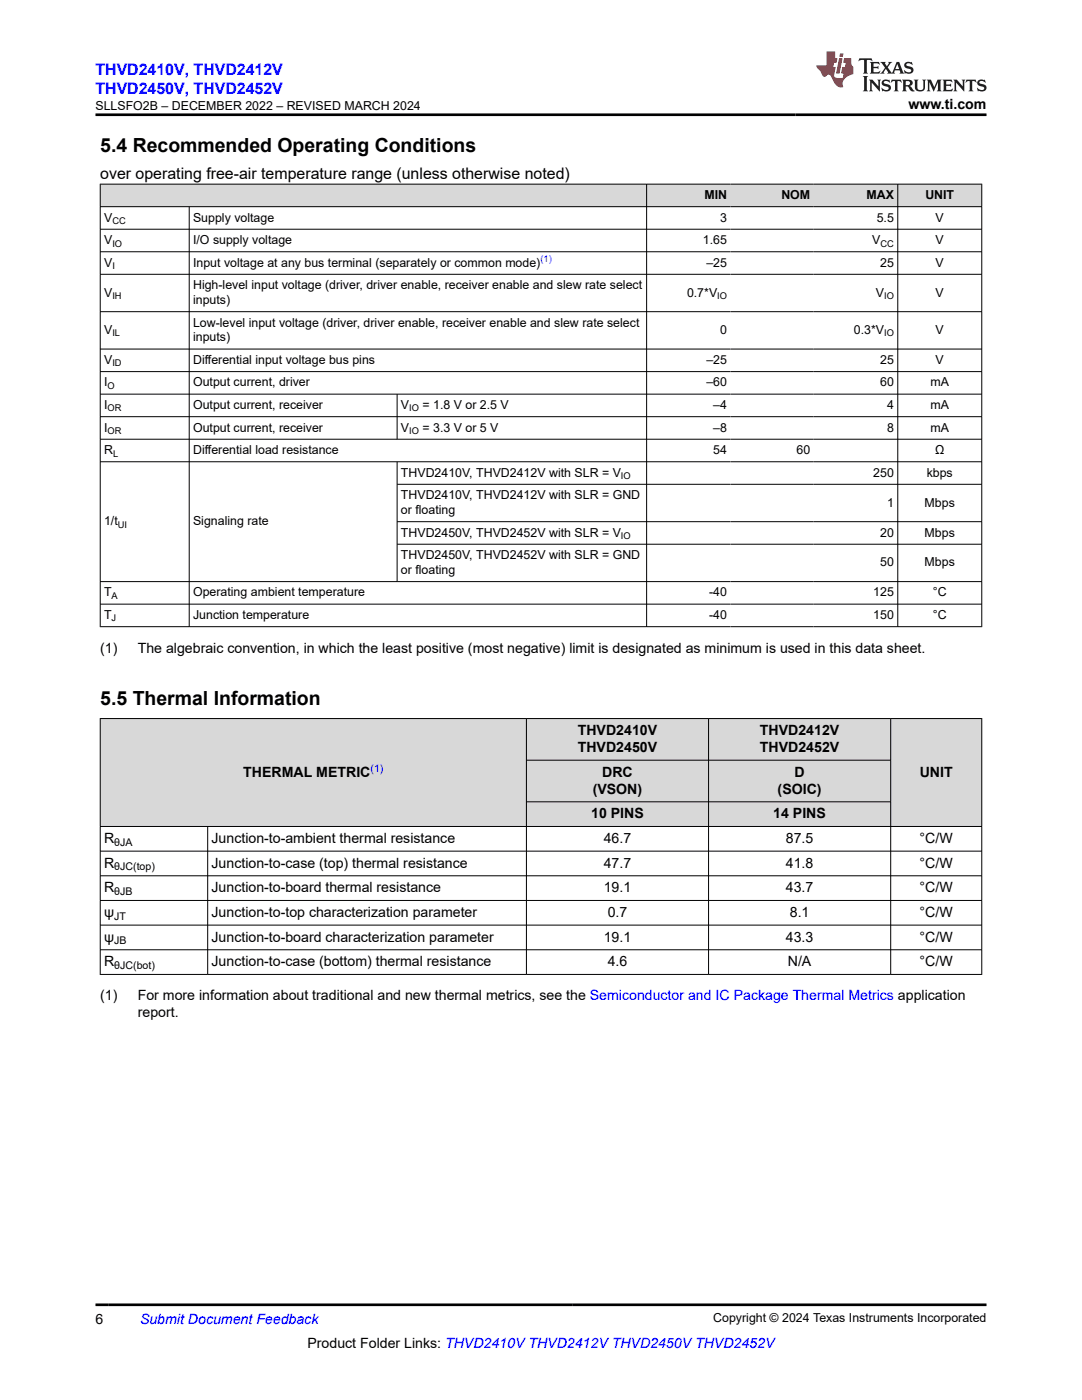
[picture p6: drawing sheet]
<svg xmlns="http://www.w3.org/2000/svg" width="216mm" height="279mm" viewBox="0 0 216 279" stroke-linecap="round" stroke-linejoin="round" font-family="sans-serif">
<defs><g id="words">
<g font-size="3.9">
<text x="20" y="30.3">5.4 Recommended Operating Conditions</text>
<text x="20" y="140.7">5.5 Thermal Information</text>
</g>
<g font-size="3.2" fill="#00f">
<text x="19" y="14.9">THVD2410V, THVD2412V</text>
<text x="19" y="18.7">THVD2450V, THVD2452V</text>
</g>
<text font-size="3.2" x="20" y="35.7">over operating free-air temperature range (unless otherwise noted)</text>
<g font-size="2.8">
<text x="181.3" y="21.8">www.ti.com</text>
<text x="20" y="130.2">(1)</text>
<text x="27.5" y="130.2">The algebraic convention, in which the least positive (most negative) limit is designated as minimum is used in this data sheet.</text>
<text x="115.3" y="146.7">THVD2410V</text>
<text x="151.6" y="146.7">THVD2412V</text>
<text x="48.5" y="155">THERMAL METRIC</text>
<text x="115.3" y="150.1">THVD2450V</text>
<text x="120.2" y="155">DRC</text>
<text x="151.6" y="150.1">THVD2452V</text>
<text x="158.5" y="155">D</text>
<text x="183.5" y="155">UNIT</text>
<text x="118.3" y="158.4">(VSON)</text>
<text x="155.2" y="158.4">(SOIC)</text>
<text x="118" y="163.3">10 PINS</text>
<text x="154.3" y="163.3">14 PINS</text>
<text x="20.8" y="168.2">R</text>
<text x="20.8" y="173.1">R</text>
<text x="42.2" y="168.2">Junction-to-ambient thermal resistance</text>
<text x="42.2" y="173.1">Junction-to-case (top) thermal resistance</text>
<text x="120.5" y="168.2">46.7</text>
<text x="120.5" y="173.1">47.7</text>
<text x="156.8" y="168.2">87.5</text>
<text x="156.8" y="173.1">41.8</text>
<text x="183.5" y="168.2">°C/W</text>
<text x="183.5" y="173.1">°C/W</text>
<text x="20.8" y="178.1">R</text>
<text x="42.2" y="178.1">Junction-to-board thermal resistance</text>
<text x="120.5" y="178.1">19.1</text>
<text x="156.8" y="178.1">43.7</text>
<text x="183.5" y="178.1">°C/W</text>
<text x="20.8" y="183">ψ</text>
<text x="42.2" y="183">Junction-to-top characterization parameter</text>
<text x="121.3" y="183">0.7</text>
<text x="157.6" y="183">8.1</text>
<text x="183.5" y="183">°C/W</text>
<text x="20.8" y="187.9">ψ</text>
<text x="42.2" y="187.9">Junction-to-board characterization parameter</text>
<text x="120.5" y="187.9">19.1</text>
<text x="156.8" y="187.9">43.3</text>
<text x="183.5" y="187.9">°C/W</text>
<text x="20.8" y="192.8">R</text>
<text x="42.2" y="192.8">Junction-to-case (bottom) thermal resistance</text>
<text x="121.3" y="192.8">4.6</text>
<text x="157.2" y="192.8">N/A</text>
<text x="183.5" y="192.8">°C/W</text>
<text x="20" y="199.6">(1)</text>
<text x="27.5" y="203">report.</text>
<text x="27.5" y="199.6">For more information about traditional and new thermal metrics, see the Semiconductor and IC Package Thermal Metrics application</text>
<text x="19" y="264.2">6</text>
<text x="61.4" y="269">Product Folder Links: THVD2410V THVD2412V THVD2450V THVD2452V</text>
</g>
<text font-size="2.8" fill="#00f" x="27.9" y="264.2">Submit Document Feedback</text>
<g font-size="2.5">
<text x="19.1" y="21.9">SLLSFO2B – DECEMBER 2022 – REVISED MARCH 2024</text>
<text x="140.6" y="39.7">MIN</text>
<text x="155.9" y="39.7">NOM</text>
<text x="172.9" y="39.7">MAX</text>
<text x="184.6" y="39.7">UNIT</text>
<text x="20.8" y="44.2">V</text>
<text x="38.5" y="44.2">Supply voltage</text>
<text x="143.7" y="44.2">3</text>
<text x="174.9" y="44.2">5.5</text>
<text x="186.7" y="44.2">V</text>
<text x="20.8" y="48.7">V</text>
<text x="20.8" y="53.2">V</text>
<text x="38.5" y="48.7">I/O supply voltage</text>
<text x="38.5" y="53.2">Input voltage at any bus terminal (separately or common mode)</text>
<text x="140.3" y="48.7">1.65</text>
<text x="141" y="53.2">–25</text>
<text x="174" y="48.7">V</text>
<text x="175.6" y="53.2">25</text>
<text x="186.7" y="48.7">V</text>
<text x="186.7" y="53.2">V</text>
<text x="20.8" y="59.2">V</text>
<text x="38.5" y="57.7">High-level input voltage (driver, driver enable, receiver enable and slew rate select</text>
<text x="137.1" y="59.2">0.7*V</text>
<text x="174.8" y="59.2">V</text>
<text x="186.7" y="59.2">V</text>
<text x="38.5" y="60.7">inputs)</text>
<text x="38.5" y="65.2">Low-level input voltage (driver, driver enable, receiver enable and slew rate select</text>
<text x="20.8" y="66.6">V</text>
<text x="38.5" y="68.1">inputs)</text>
<text x="143.7" y="66.6">0</text>
<text x="170.4" y="66.6">0.3*V</text>
<text x="186.7" y="66.6">V</text>
<text x="20.8" y="72.6">V</text>
<text x="20.8" y="77.1">I</text>
<text x="38.5" y="72.6">Differential input voltage bus pins</text>
<text x="38.5" y="77.1">Output current, driver</text>
<text x="141" y="72.6">–25</text>
<text x="141" y="77.1">–60</text>
<text x="175.6" y="72.6">25</text>
<text x="175.6" y="77.1">60</text>
<text x="185.7" y="77.1">mA</text>
<text x="186.7" y="72.6">V</text>
<text x="20.8" y="81.6">I</text>
<text x="38.5" y="81.6">Output current, receiver</text>
<text x="80" y="81.6">V</text>
<text x="84.3" y="81.6">= 1.8 V or 2.5 V</text>
<text x="142.3" y="81.6">–4</text>
<text x="177" y="81.6">4</text>
<text x="185.7" y="81.6">mA</text>
<text x="20.8" y="86.1">I</text>
<text x="38.5" y="86.1">Output current, receiver</text>
<text x="80" y="86.1">V</text>
<text x="84.3" y="86.1">= 3.3 V or 5 V</text>
<text x="142.3" y="86.1">–8</text>
<text x="177" y="86.1">8</text>
<text x="185.7" y="86.1">mA</text>
<text x="20.8" y="90.6">R</text>
<text x="38.5" y="90.6">Differential load resistance</text>
<text x="80" y="95.1">THVD2410V, THVD2412V with SLR = V</text>
<text x="142.3" y="90.6">54</text>
<text x="158.9" y="90.6">60</text>
<text x="174.3" y="95.1">250</text>
<text x="184.9" y="95.1">kbps</text>
<text x="186.6" y="90.6">Ω</text>
<text x="80" y="99.6">THVD2410V, THVD2412V with SLR = GND</text>
<text x="177" y="101.1">1</text>
<text x="184.5" y="101.1">Mbps</text>
<text x="20.8" y="104.8">1/t</text>
<text x="38.5" y="104.8">Signaling rate</text>
<text x="80" y="102.6">or floating</text>
<text x="80" y="107.1">THVD2450V, THVD2452V with SLR = V</text>
<text x="175.6" y="107.1">20</text>
<text x="184.5" y="107.1">Mbps</text>
<text x="80" y="111.6">THVD2450V, THVD2452V with SLR = GND</text>
<text x="175.6" y="113.1">50</text>
<text x="184.5" y="113.1">Mbps</text>
<text x="20.8" y="119">T</text>
<text x="38.5" y="119">Operating ambient temperature</text>
<text x="80" y="114.5">or floating</text>
<text x="141.5" y="119">-40</text>
<text x="174.3" y="119">125</text>
<text x="186.1" y="119">°C</text>
<text x="20.8" y="123.5">T</text>
<text x="38.5" y="123.5">Junction temperature</text>
<text x="141.5" y="123.5">-40</text>
<text x="174.3" y="123.5">150</text>
<text x="186.1" y="123.5">°C</text>
<text x="142.3" y="263.9">Copyright © 2024 Texas Instruments Incorporated</text>
</g>
<text font-size="2.1" fill="#00f" x="73.9" y="154">(1)</text>
<g font-size="2.1">
<text x="22.8" y="168.8">θJA</text>
<text x="22.8" y="173.7">θJC(top)</text>
<text x="22.8" y="178.6">θJB</text>
<text x="22.8" y="183.5">JT</text>
<text x="22.8" y="188.5">JB</text>
<text x="22.8" y="193.4">θJC(bot)</text>
</g>
<g font-size="1.9">
<text x="22.4" y="44.7">CC</text>
<text x="22.4" y="49.2">IO</text>
<text x="22.4" y="53.7">I</text>
<text x="175.7" y="49.2">CC</text>
<text x="22.4" y="59.7">IH</text>
<text x="143.1" y="59.7">IO</text>
<text x="176.4" y="59.7">IO</text>
<text x="22.4" y="67.1">IL</text>
<text x="176.4" y="67.1">IO</text>
<text x="21.5" y="77.6">O</text>
<text x="22.4" y="73.1">ID</text>
<text x="21.5" y="82.1">OR</text>
<text x="81.7" y="82.1">IO</text>
<text x="21.5" y="86.6">OR</text>
<text x="81.7" y="86.6">IO</text>
<text x="22.6" y="91.1">L</text>
<text x="123.9" y="95.6">IO</text>
<text x="23.5" y="105.3">UI</text>
<text x="123.9" y="107.6">IO</text>
<text x="22.3" y="119.5">A</text>
<text x="22.3" y="124">J</text>
</g>
<text font-size="1.9" fill="#00f" x="107.8" y="52.4">(1)</text>
</g></defs>
<g fill="#d8d8d8">
<path d="M20 36.8h175.9v4.4h-175.9z" fill-rule="evenodd"/>
<path d="M20.1 36.8h108.9v4.4h-108.9z" fill-rule="evenodd"/>
<path d="M129.1 36.8h16.7v4.4h-16.7z" fill-rule="evenodd"/>
<path d="M145.8 36.8h16.6v4.4h-16.6z" fill-rule="evenodd"/>
<path d="M162.4 36.8h16.7v4.4h-16.7z" fill-rule="evenodd"/>
<path d="M179.2 36.8h16.6v4.4h-16.6z" fill-rule="evenodd"/>
</g>
<g fill="none" stroke="#000" stroke-width=".2">
<path d="M19.9 36.8h176.1M20 36.7v88.4M129 36.7v88.4M179.1 36.7v88.4M195.9 36.7v88.4M19.9 41.2h176.1M19.9 45.7h176.1M19.9 50.2h176.1M19.9 54.7h176.1M37.8 41.2v83.9M19.9 62.2h176.1M19.9 69.7h176.1"/>
<path d="M19.9 74.2h176.1M19.9 78.7h176.1M79.2 78.7v9M19.9 83.2h176.1M19.9 87.7h176.1M19.9 92.2h176.1M79.2 92.2v23.9M79.2 96.7h116.8M19.9 116.1h176.1M79.2 104.1h116.8M79.2 108.6h116.8M19.9 120.6h176.1"/>
<path d="M19.9 125.1h176.1"/>
</g>
<g fill="#d8d8d8">
<path d="M20 143.4h175.9v8.3h-175.9z" fill-rule="evenodd"/>
<path d="M20.1 143.5h84.9v21.4h-84.9z" fill-rule="evenodd"/>
<path d="M105.1 143.5h36.2v8.2h-36.2z" fill-rule="evenodd"/>
<path d="M141.4 143.5h36.3v8.2h-36.3z" fill-rule="evenodd"/>
<path d="M177.8 143.5h18v21.4h-18z" fill-rule="evenodd"/>
<path d="M105.1 151.8h36.2v8.2h-36.2z" fill-rule="evenodd"/>
<path d="M141.4 151.8h36.3v8.2h-36.3z" fill-rule="evenodd"/>
<path d="M105.1 160.1h36.2v4.8h-36.2z" fill-rule="evenodd"/>
<path d="M141.4 160.1h36.3v4.8h-36.3z" fill-rule="evenodd"/>
</g>
<g fill="none" stroke="#000" stroke-width=".2">
<path d="M19.9 143.4h176.1M20 143.3v51.2M105 143.3v51.2M105 151.7h72.8M141.4 143.3v51.2M177.7 143.3v51.2M195.9 143.3v51.2M19.9 164.9h176.1M19.9 169.9h176.1M19.9 174.8h176.1M19.9 179.7h176.1M41.4 164.9v29.6"/>
<path d="M105 160h72.8M19.9 184.6h176.1M19.9 189.5h176.1M19.9 194.5h176.1"/>
</g>
<path d="M171.5 11.6l-.2 .6 .5-.2h.6v.1v2.2l-.2 .4h1l-.2-.4v-2.2v-.1h.5l.5 .2-.1-.6zM173.6 12.4l.2 .3v1.6l-.2 .4h1.9l.1-.6a1.08 1.08 0 0 1-1.3 .2v-.7h.6l.4 .2v-.7l-.4 .2h-.6v-.5l.2-.2a1 1 0 0 1 1 .3l-.1-.5zM175.7 12.4l.9 1.1-1 1.2h.9l-.2-.2 .5-.8 .4 .8-.2 .2h1.6l-.2-.2 .2-.5h.9l.1 .5-.1 .2h.9l-.2-.4-.8-1.9h-.5l-.9 2.1-.9-1.1 .9-1h-.8l.2 .2-.4 .6-.4-.6 .2-.2zM179 12.8l.4 1h-.7zM180.7 12.5a.65 .65 0 0 0-.2 .7 .65 .65 0 0 0 .6 .5l.6 .1 .1 .3a.79 .79 0 0 1-.7 .4 .79 .79 0 0 1-.7-.5l.1 .7 .2-.1a.93 .93 0 0 0 1.1 0 .93 .93 0 0 0 .4-.9 1.46 1.46 0 0 0-1.2-.6l-.1-.3a1.09 1.09 0 0 1 1.2 .2l-.2-.6-.1 .1-.5-.2zM172.2 15.2l.2 .4v2.2l-.2 .4h1l-.2-.4v-2.2l.2-.4zM173.4 15.9l.2 .4v1.5l-.2 .4h.8l-.3-.4 .1-1.3 1.6 1.8v-2l.2-.4h-.7l.1 .2 .1 1.1-1.2-1.3zM176.2 16a.65 .65 0 0 0-.2 .8 .65 .65 0 0 0 .6 .4l.6 .2 .1 .2a.79 .79 0 0 1-.7 .4 .79 .79 0 0 1-.7-.5l.1 .7 .2-.1a.93 .93 0 0 0 1.1 .1 .93 .93 0 0 0 .4-1 1.46 1.46 0 0 0-1.2-.5l-.1-.4a1.09 1.09 0 0 1 1.2 .2l-.1-.6-.2 .1-.5-.1zM177.9 15.9l-.1 .6a.63 .63 0 0 1 .8-.3v1.6l-.3 .4h1l-.2-.4v-1.6a.66 .66 0 0 1 .8 .3l-.1-.6zM180 15.9l.2 .4v1.5l-.2 .4h1l-.2-.2-.1-.7h.5l.1 .2a.79 .79 0 0 0 1.2 .6l-1-.9a.61 .61 0 0 0 .6-.6 .61 .61 0 0 0-.5-.7zM180.8 16.2h.1a.47 .47 0 0 1 .5 .1 .47 .47 0 0 1 .1 .5l-.1 .1-.7 .1zM182.3 15.9l.2 .2a2.27 2.27 0 0 0 .4 2 1.04 1.04 0 0 0 1.7-.7v-1.3l.2-.2h-.8l.2 .4v1.1a.6 .6 0 0 1-.6 .6 .6 .6 0 0 1-.6-.6v-1.1l.3-.4zM184.9 15.9l.2 .4v1.5l-.2 .4h.8l-.3-.4v-1.4l.9 1.9 .9-1.9v1.4l-.3 .4h1l-.2-.4v-1.5l.2-.4h-.8l-.7 1.5-.6-1.5zM188.1 15.9l.2 .4v1.5l-.2 .4h1.9l.1-.6a1.09 1.09 0 0 1-1.3 .2v-.7h.6l.4 .2v-.6l-.4 .2h-.6v-.6l.2-.1a1.01 1.01 0 0 1 1 .3l-.1-.6zM190.2 15.9l.3 .4v1.5l-.3 .4h.8l-.2-.4v-1.3l1.6 1.8v-2l.2-.4h-.7l.2 .2v1.1l-1.2-1.3zM192.8 15.9l-.1 .6a.63 .63 0 0 1 .8-.3v1.6l-.3 .4h1l-.2-.4v-1.6a.66 .66 0 0 1 .8 .3l-.1-.6zM195.2 16a.65 .65 0 0 0-.2 .8 .65 .65 0 0 0 .6 .4l.6 .2 .2 .2a.79 .79 0 0 1-.7 .4 .79 .79 0 0 1-.7-.5l.1 .7 .2-.1a.93 .93 0 0 0 1 .1 .93 .93 0 0 0 .5-1 1.46 1.46 0 0 0-1.3-.5v-.4a1.09 1.09 0 0 1 1.2 .2l-.2-.6-.2 .1-.5-.1z" fill="#231f20"/>
<path d="M164.9 10.3v2.7h-2l.1 .4 .8 1a.95 .95 0 0 0 1 .9 .59 .59 0 0 1 .5-.4 .59 .59 0 0 1 .5 .3l.4 .8a1.59 1.59 0 0 0 2.1 1.4 1.61 1.61 0 0 1 1-2.3l1-.3-.1-1.5a1.59 1.59 0 0 1-.3-1.7h-1.5l-.2 .9h.6l-.2 .9h-.5l-.2 .9v.3l.4 .1-.1 .9h-.7a.73 .73 0 0 1-1-.7l.3-1.5h-.5l.1-.9h.5l.2-.9h-.5v-1.3zM167.4 11.6l-.6 3.1h.7l.6-3.1zM167.6 10.7l-.1 .6h.7l.1-.6z" fill="#ed1c24"/>
<path d="M19 22.9h177.8M19 260.4h177.8" fill="none" stroke="#000" stroke-width=".53"/>
<use href="#words"/>
</svg>
